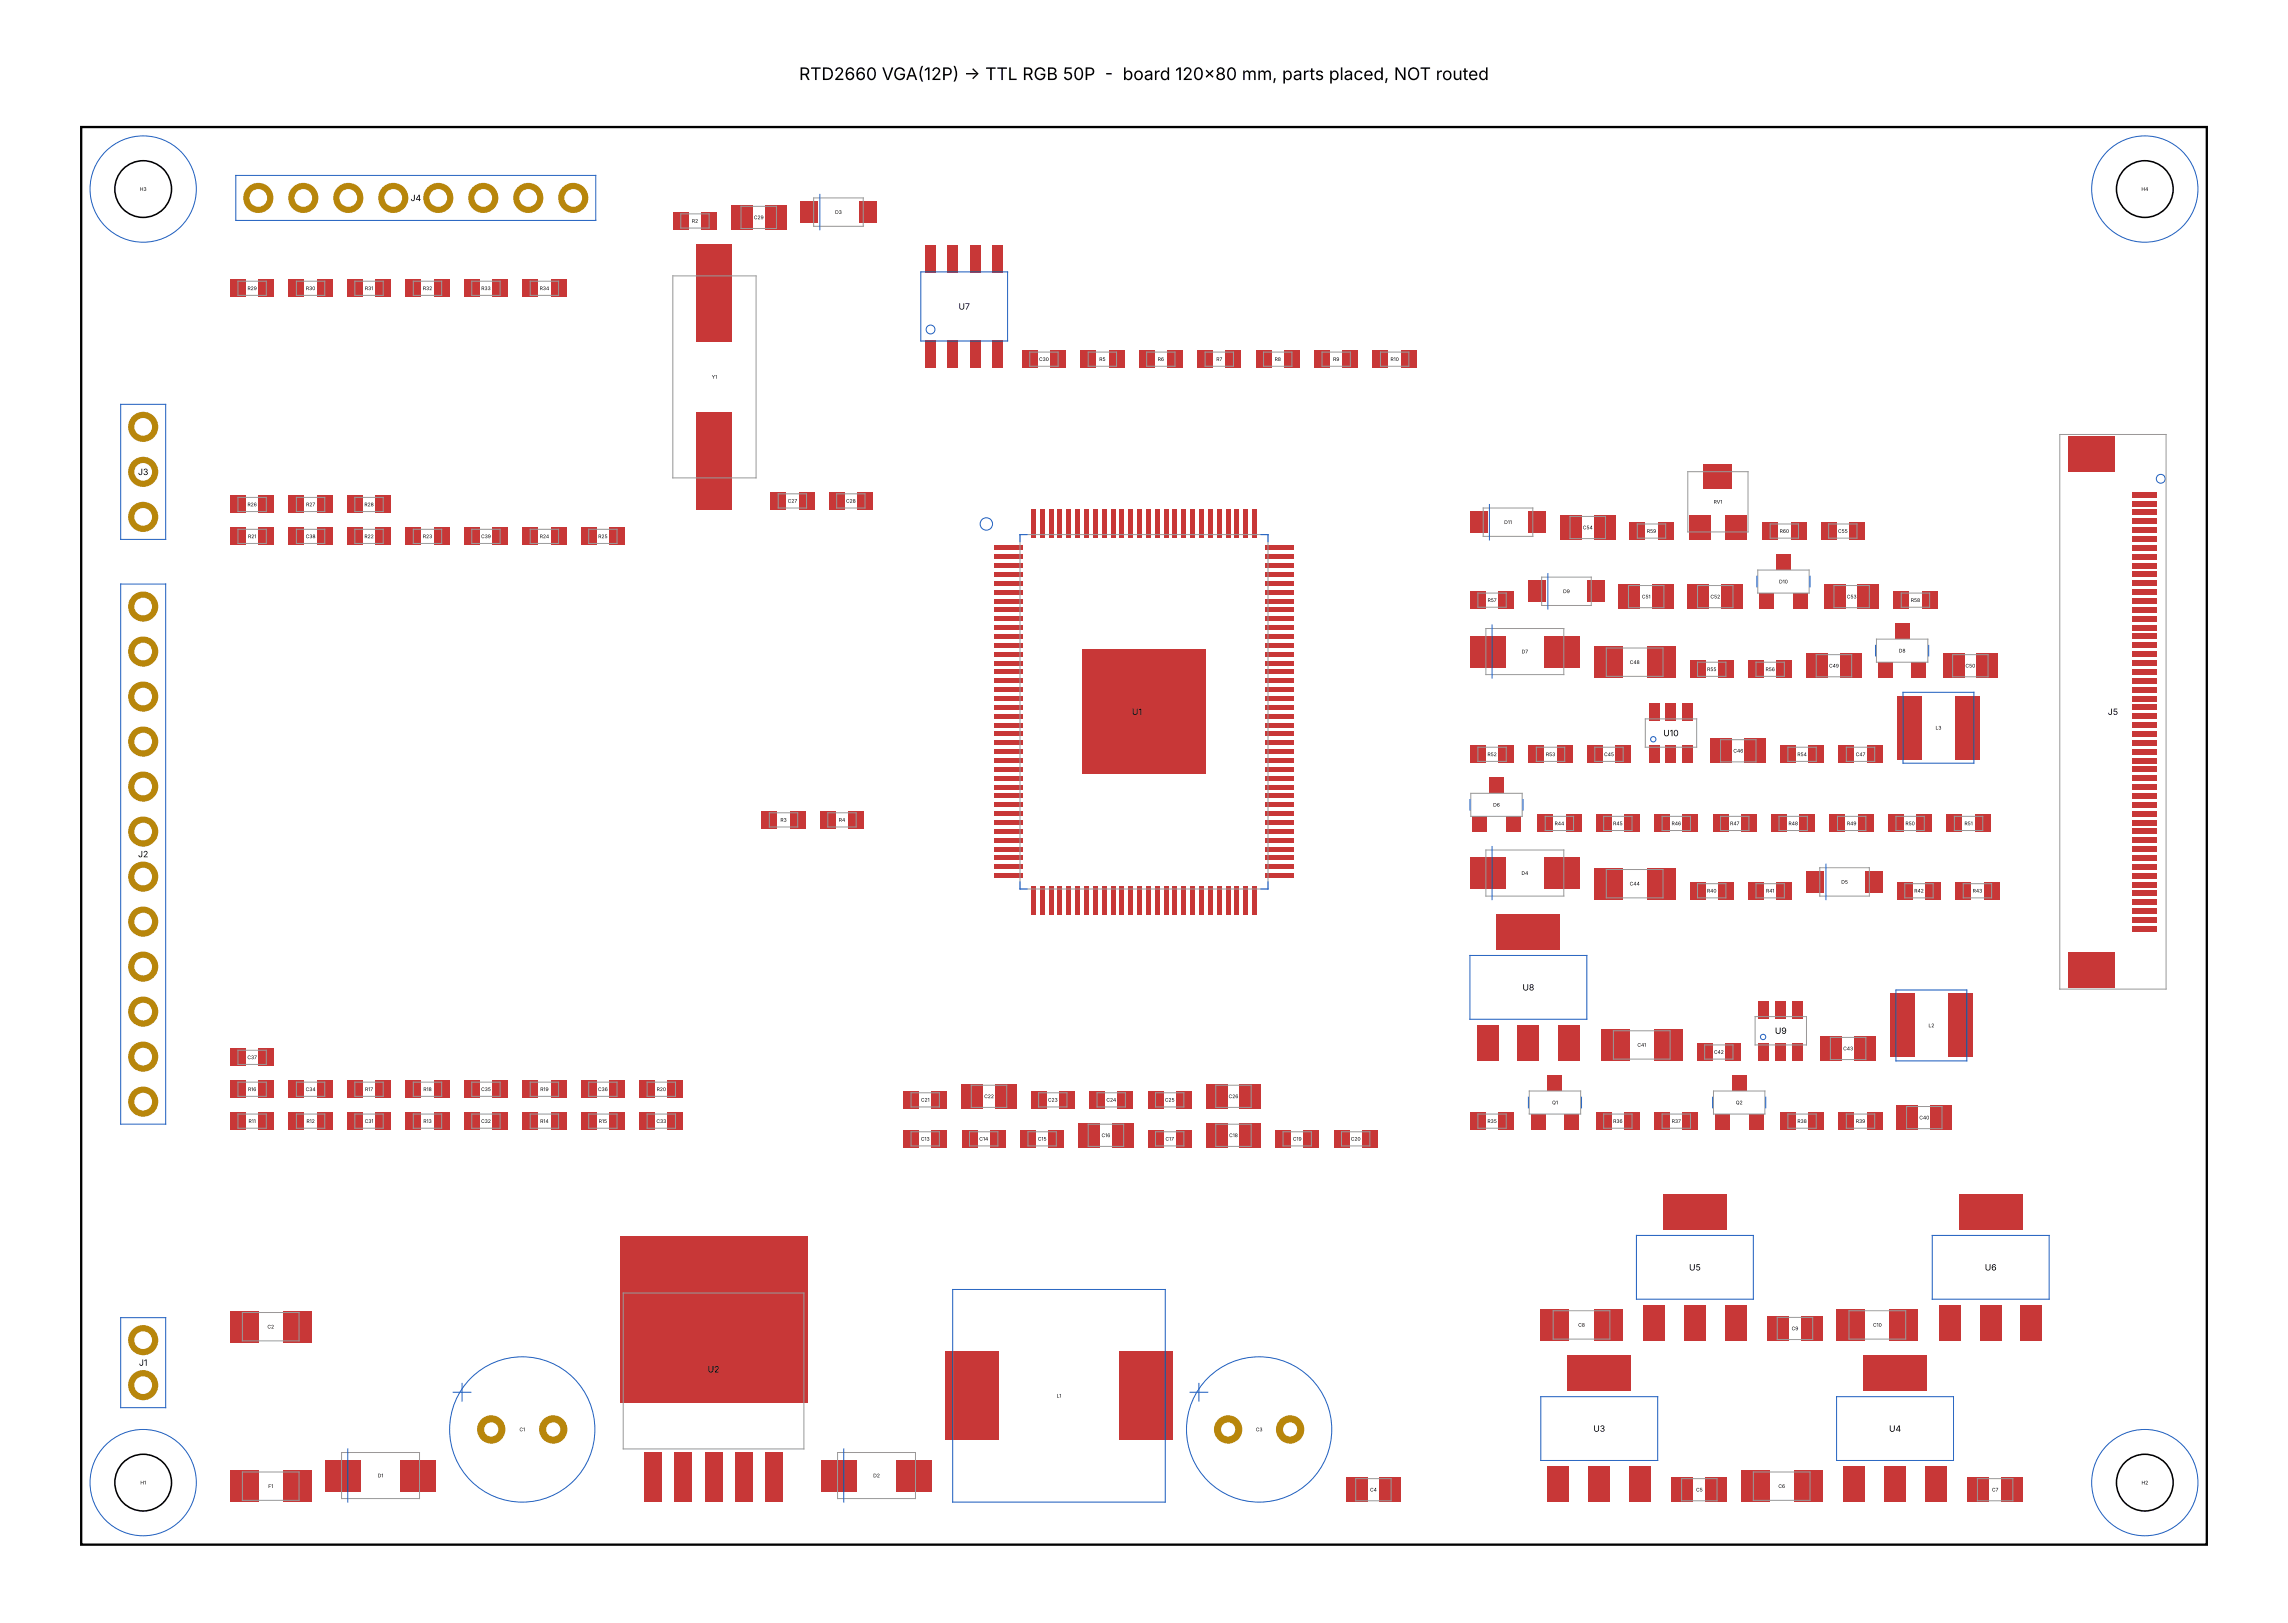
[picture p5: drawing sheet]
<svg xmlns="http://www.w3.org/2000/svg" width="419mm" height="297mm" viewBox="0 0 419 297" stroke-linecap="round" stroke-linejoin="round" font-family="sans-serif">
<defs><g id="words">
<g font-size="3.2">
<text x="146.4" y="14.7">RTD2660 VGA(12P) - TTL RGB 50P - board 120x80 mm, parts placed, NOT routed</text>
<text x="176.6" y="14.7">&gt;</text>
</g>
<g font-size="1.6">
<text x="75.2" y="36.8">J4</text>
<text x="175.6" y="56.7">U7</text>
<text x="25.3" y="87">J3</text>
<text x="207.3" y="130.9">U1</text>
<text x="386.1" y="130.9">J5</text>
<text x="304.7" y="134.8">U10</text>
<text x="25.3" y="157">J2</text>
<text x="278.9" y="181.4">U8</text>
<text x="325.1" y="189.3">U9</text>
<text x="309.4" y="232.6">U5</text>
<text x="363.6" y="232.6">U6</text>
<text x="25.5" y="250.1">J1</text>
<text x="129.6" y="251.3">U2</text>
<text x="291.9" y="262.2">U3</text>
<text x="346" y="262.2">U4</text>
</g>
<g font-size=".9">
<text x="25.6" y="35">H3</text>
<text x="392.2" y="35">H4</text>
<text x="126.7" y="40.8">R2</text>
<text x="138.1" y="40.1">C29</text>
<text x="153" y="39.2">D3</text>
<text x="45.3" y="53.1">R29</text>
<text x="56" y="53.1">R30</text>
<text x="66.8" y="53.1">R31</text>
<text x="77.4" y="53.1">R32</text>
<text x="88.1" y="53.1">R33</text>
<text x="98.8" y="53.1">R34</text>
<text x="130.4" y="69.3">Y1</text>
<text x="190.3" y="66.1">C30</text>
<text x="201.4" y="66.1">R5</text>
<text x="212.1" y="66.1">R6</text>
<text x="222.8" y="66.1">R7</text>
<text x="233.5" y="66.1">R8</text>
<text x="244.2" y="66.1">R9</text>
<text x="254.7" y="66.1">R10</text>
<text x="45.3" y="92.7">R26</text>
<text x="56.1" y="92.7">R27</text>
<text x="66.7" y="92.7">R28</text>
<text x="144.3" y="92.1">C27</text>
<text x="155" y="92.1">C28</text>
<text x="275.5" y="96">D11</text>
<text x="313.9" y="92.2">RV1</text>
<text x="45.4" y="98.5">R21</text>
<text x="56" y="98.5">C38</text>
<text x="66.7" y="98.5">R22</text>
<text x="77.4" y="98.5">R23</text>
<text x="88.1" y="98.5">C39</text>
<text x="98.9" y="98.5">R24</text>
<text x="109.6" y="98.5">R25</text>
<text x="289.9" y="96.9">C54</text>
<text x="301.7" y="97.6">R59</text>
<text x="326" y="97.6">R60</text>
<text x="336.7" y="97.6">C55</text>
<text x="325.9" y="106.8">D10</text>
<text x="272.5" y="110.2">R57</text>
<text x="286.3" y="108.6">D9</text>
<text x="300.7" y="109.6">C51</text>
<text x="313.3" y="109.6">C52</text>
<text x="338.3" y="109.6">C53</text>
<text x="350" y="110.2">R58</text>
<text x="278.7" y="119.6">D7</text>
<text x="347.8" y="119.5">D8</text>
<text x="298.5" y="121.6">C48</text>
<text x="312.7" y="122.9">R55</text>
<text x="323.4" y="122.9">R56</text>
<text x="335" y="122.2">C49</text>
<text x="360" y="122.2">C50</text>
<text x="317.5" y="137.8">C46</text>
<text x="354.5" y="133.6">L3</text>
<text x="272.5" y="138.5">R52</text>
<text x="283.2" y="138.5">R53</text>
<text x="293.8" y="138.5">C45</text>
<text x="329.2" y="138.5">R54</text>
<text x="339.9" y="138.5">C47</text>
<text x="273.5" y="147.7">D6</text>
<text x="142.9" y="150.5">R3</text>
<text x="153.6" y="150.5">R4</text>
<text x="284.8" y="151.1">R44</text>
<text x="295.5" y="151.1">R45</text>
<text x="306.2" y="151.1">R46</text>
<text x="316.9" y="151.1">R47</text>
<text x="327.6" y="151.1">R48</text>
<text x="338.3" y="151.1">R49</text>
<text x="349" y="151.1">R50</text>
<text x="359.8" y="151.1">R51</text>
<text x="278.7" y="160.2">D4</text>
<text x="337.3" y="161.8">D5</text>
<text x="298.5" y="162.1">C44</text>
<text x="312.7" y="163.4">R40</text>
<text x="323.5" y="163.4">R41</text>
<text x="350.6" y="163.4">R42</text>
<text x="361.3" y="163.4">R43</text>
<text x="299.9" y="191.7">C41</text>
<text x="353.2" y="188.1">L2</text>
<text x="45.3" y="193.9">C37</text>
<text x="313.9" y="193">C42</text>
<text x="337.6" y="192.3">C43</text>
<text x="45.4" y="199.8">R16</text>
<text x="56" y="199.8">C34</text>
<text x="66.9" y="199.8">R17</text>
<text x="77.5" y="199.8">R18</text>
<text x="88.1" y="199.8">C35</text>
<text x="99" y="199.8">R19</text>
<text x="109.5" y="199.8">C36</text>
<text x="120.3" y="199.8">R20</text>
<text x="168.7" y="201.7">C21</text>
<text x="180.3" y="201.1">C22</text>
<text x="191.9" y="201.7">C23</text>
<text x="202.6" y="201.7">C24</text>
<text x="213.4" y="201.7">C25</text>
<text x="225" y="201.1">C26</text>
<text x="284.3" y="202.2">Q1</text>
<text x="317.9" y="202.2">Q2</text>
<text x="45.5" y="205.6">R11</text>
<text x="56.1" y="205.6">R12</text>
<text x="66.8" y="205.6">C31</text>
<text x="77.5" y="205.6">R13</text>
<text x="88.1" y="205.6">C32</text>
<text x="98.9" y="205.6">R14</text>
<text x="109.7" y="205.6">R15</text>
<text x="120.2" y="205.6">C33</text>
<text x="168.7" y="208.9">C13</text>
<text x="179.4" y="208.9">C14</text>
<text x="190.1" y="208.9">C15</text>
<text x="201.8" y="208.2">C16</text>
<text x="213.5" y="208.9">C17</text>
<text x="225.1" y="208.2">C18</text>
<text x="236.8" y="208.9">C19</text>
<text x="247.4" y="208.9">C20</text>
<text x="272.5" y="205.6">R35</text>
<text x="295.5" y="205.6">R36</text>
<text x="306.2" y="205.6">R37</text>
<text x="329.2" y="205.6">R38</text>
<text x="339.9" y="205.6">R39</text>
<text x="351.6" y="205">C40</text>
<text x="49" y="243.3">C2</text>
<text x="289.1" y="242.9">C8</text>
<text x="328.2" y="243.6">C9</text>
<text x="343.1" y="242.9">C10</text>
<text x="193.6" y="255.9">L1</text>
<text x="95.1" y="262.1">C1</text>
<text x="230" y="262.1">C3</text>
<text x="25.7" y="271.8">H1</text>
<text x="49.1" y="272.5">F1</text>
<text x="69.2" y="270.5">D1</text>
<text x="159.9" y="270.5">D2</text>
<text x="250.9" y="273.1">C4</text>
<text x="310.7" y="273.1">C5</text>
<text x="325.7" y="272.5">C6</text>
<text x="364.9" y="273.1">C7</text>
<text x="392.3" y="271.8">H2</text>
</g>
</g></defs>
<path d="M14.9 23.3h389.3v259.5h-389.3z" fill="none" stroke="#000" stroke-width=".42"/>
<circle cx="26.2" cy="253.6" r="2.76" fill="#b8860b"/>
<circle cx="26.2" cy="253.6" r="1.62" fill="#fff"/>
<circle cx="26.2" cy="245.4" r="2.76" fill="#b8860b"/>
<circle cx="26.2" cy="245.4" r="1.62" fill="#fff"/>
<g fill="#c83737">
<path d="M42.1 269.2h5.2v5.8h-5.2z"/>
<path d="M51.9 269.2h5.2v5.8h-5.2z"/>
<path d="M59.6 267.3h6.5v5.8h-6.5z"/>
<path d="M73.3 267.3h6.5v5.8h-6.5z"/>
</g>
<circle cx="90" cy="261.7" r="2.6" fill="#b8860b"/>
<circle cx="90" cy="261.7" r="1.3" fill="#fff"/>
<circle cx="101.3" cy="261.7" r="2.6" fill="#b8860b"/>
<circle cx="101.3" cy="261.7" r="1.3" fill="#fff"/>
<circle cx="95.7" cy="261.7" r="13.3" fill="none" stroke="#1f5fbf" stroke-width=".18"/>
<g fill="#c83737">
<path d="M42.1 240h5.2v5.8h-5.2z"/>
<path d="M51.9 240h5.2v5.8h-5.2z"/>
<path d="M118.1 266h3.2v9h-3.2z"/>
<path d="M123.6 266h3.2v9h-3.2z"/>
<path d="M129.1 266h3.2v9h-3.2z"/>
<path d="M134.6 266h3.2v9h-3.2z"/>
<path d="M140.1 266h3.3v9h-3.3z"/>
<path d="M113.5 226.4h34.4v30.5h-34.4z"/>
<path d="M150.5 267.3h6.5v5.8h-6.5z"/>
<path d="M164.1 267.3h6.5v5.8h-6.5z"/>
<path d="M173.2 247.5h9.7v16.2h-9.7z"/>
<path d="M205 247.5h9.7v16.2h-9.7z"/>
</g>
<circle cx="225" cy="261.7" r="2.6" fill="#b8860b"/>
<circle cx="225" cy="261.7" r="1.3" fill="#fff"/>
<circle cx="236.3" cy="261.7" r="2.6" fill="#b8860b"/>
<circle cx="236.3" cy="261.7" r="1.3" fill="#fff"/>
<circle cx="230.6" cy="261.7" r="13.3" fill="none" stroke="#1f5fbf" stroke-width=".18"/>
<g fill="#c83737">
<path d="M246.5 270.5h3.9v4.5h-3.9z"/>
<path d="M252.7 270.5h3.9v4.5h-3.9z"/>
<path d="M283.5 268.6h3.9v6.4h-3.9z"/>
<path d="M291 268.6h3.9v6.4h-3.9z"/>
<path d="M298.5 268.6h3.8v6.4h-3.8z"/>
<path d="M287.1 248.1h11.7v6.5h-11.7z"/>
<path d="M306.2 270.5h3.9v4.5h-3.9z"/>
<path d="M312.4 270.5h3.9v4.5h-3.9z"/>
<path d="M318.9 269.2h5.2v5.8h-5.2z"/>
<path d="M328.6 269.2h5.2v5.8h-5.2z"/>
<path d="M337.7 268.6h3.9v6.4h-3.9z"/>
<path d="M345.2 268.6h3.9v6.4h-3.9z"/>
<path d="M352.6 268.6h3.9v6.4h-3.9z"/>
<path d="M341.3 248.1h11.7v6.5h-11.7z"/>
<path d="M360.4 270.5h3.9v4.5h-3.9z"/>
<path d="M366.6 270.5h3.9v4.5h-3.9z"/>
<path d="M282.2 239.7h5.2v5.8h-5.2z"/>
<path d="M292 239.7h5.2v5.8h-5.2z"/>
<path d="M301 239h3.9v6.5h-3.9z"/>
<path d="M308.5 239h3.9v6.5h-3.9z"/>
<path d="M316 239h3.9v6.5h-3.9z"/>
<path d="M304.6 218.6h11.7v6.5h-11.7z"/>
<path d="M323.8 241h3.9v4.5h-3.9z"/>
<path d="M329.9 241h3.9v4.5h-3.9z"/>
<path d="M336.4 239.7h5.2v5.8h-5.2z"/>
<path d="M346.1 239.7h5.2v5.8h-5.2z"/>
<path d="M355.2 239h3.9v6.5h-3.9z"/>
<path d="M362.7 239h3.9v6.5h-3.9z"/>
<path d="M370.2 239h3.9v6.5h-3.9z"/>
<path d="M358.8 218.6h11.7v6.5h-11.7z"/>
</g>
<g fill="none" stroke="#000" stroke-width=".28">
<circle cx="26.2" cy="34.6" r="5.2"/>
<circle cx="392.9" cy="34.6" r="5.2"/>
<circle cx="26.2" cy="271.5" r="5.2"/>
<circle cx="392.9" cy="271.5" r="5.2"/>
</g>
<g fill="none" stroke="#1f5fbf" stroke-width=".18">
<circle cx="26.2" cy="34.6" r="9.7"/>
<circle cx="392.9" cy="34.6" r="9.7"/>
<circle cx="26.2" cy="271.5" r="9.7"/>
<circle cx="392.9" cy="271.5" r="9.7"/>
</g>
<g fill="#c83737">
<path d="M182.1 99.9h5.2v.9h-5.2z"/>
<path d="M182.1 101.5h5.2v.9h-5.2z"/>
<path d="M182.1 103.1h5.2v.9h-5.2z"/>
<path d="M182.1 104.7h5.2v.9h-5.2z"/>
<path d="M182.1 106.4h5.2v.9h-5.2z"/>
<path d="M182.1 108h5.2v.9h-5.2z"/>
<path d="M182.1 109.6h5.2v.9h-5.2z"/>
<path d="M182.1 111.2h5.2v.9h-5.2z"/>
<path d="M182.1 112.8h5.2v1h-5.2z"/>
<path d="M182.1 114.5h5.2v.9h-5.2z"/>
<path d="M182.1 116.1h5.2v.9h-5.2z"/>
<path d="M182.1 117.7h5.2v.9h-5.2z"/>
<path d="M182.1 119.3h5.2v.9h-5.2z"/>
<path d="M182.1 121h5.2v.9h-5.2z"/>
<path d="M182.1 122.6h5.2v.9h-5.2z"/>
<path d="M182.1 124.2h5.2v.9h-5.2z"/>
<path d="M182.1 125.8h5.2v.9h-5.2z"/>
<path d="M182.1 127.4h5.2v1h-5.2z"/>
<path d="M182.1 129.1h5.2v.9h-5.2z"/>
<path d="M182.1 130.7h5.2v.9h-5.2z"/>
<path d="M182.1 132.3h5.2v.9h-5.2z"/>
<path d="M182.1 133.9h5.2v.9h-5.2z"/>
<path d="M182.1 135.6h5.2v.9h-5.2z"/>
<path d="M182.1 137.2h5.2v.9h-5.2z"/>
<path d="M182.1 138.8h5.2v.9h-5.2z"/>
<path d="M182.1 140.4h5.2v.9h-5.2z"/>
<path d="M182.1 142h5.2v1h-5.2z"/>
<path d="M182.1 143.7h5.2v.9h-5.2z"/>
<path d="M182.1 145.3h5.2v.9h-5.2z"/>
<path d="M182.1 146.9h5.2v.9h-5.2z"/>
<path d="M182.1 148.5h5.2v.9h-5.2z"/>
<path d="M182.1 150.2h5.2v.9h-5.2z"/>
<path d="M182.1 151.8h5.2v.9h-5.2z"/>
<path d="M182.1 153.4h5.2v.9h-5.2z"/>
<path d="M182.1 155h5.2v.9h-5.2z"/>
<path d="M182.1 156.6h5.2v1h-5.2z"/>
<path d="M182.1 158.3h5.2v.9h-5.2z"/>
<path d="M182.1 159.9h5.2v.9h-5.2z"/>
<path d="M188.8 162.3h.9v5.2h-.9z"/>
<path d="M190.4 162.3h.9v5.2h-.9z"/>
<path d="M192.1 162.3h.9v5.2h-.9z"/>
<path d="M193.7 162.3h.9v5.2h-.9z"/>
<path d="M195.3 162.3h.9v5.2h-.9z"/>
<path d="M196.9 162.3h.9v5.2h-.9z"/>
<path d="M198.6 162.3h.9v5.2h-.9z"/>
<path d="M200.2 162.3h.9v5.2h-.9z"/>
<path d="M201.8 162.3h.9v5.2h-.9z"/>
<path d="M203.4 162.3h.9v5.2h-.9z"/>
<path d="M205 162.3h.9v5.2h-.9z"/>
<path d="M206.7 162.3h.9v5.2h-.9z"/>
<path d="M208.3 162.3h.9v5.2h-.9z"/>
<path d="M209.9 162.3h.9v5.2h-.9z"/>
<path d="M211.5 162.3h.9v5.2h-.9z"/>
<path d="M213.2 162.3h.9v5.2h-.9z"/>
<path d="M214.8 162.3h.9v5.2h-.9z"/>
<path d="M216.4 162.3h.9v5.2h-.9z"/>
<path d="M218 162.3h.9v5.2h-.9z"/>
<path d="M219.6 162.3h.9v5.2h-.9z"/>
<path d="M221.3 162.3h.9v5.2h-.9z"/>
<path d="M222.9 162.3h.9v5.2h-.9z"/>
<path d="M224.5 162.3h.9v5.2h-.9z"/>
<path d="M226.1 162.3h.9v5.2h-.9z"/>
<path d="M227.8 162.3h.9v5.2h-.9z"/>
<path d="M229.4 162.3h.9v5.2h-.9z"/>
<path d="M231.8 159.9h5.2v.9h-5.2z"/>
<path d="M231.8 158.3h5.2v.9h-5.2z"/>
<path d="M231.8 156.6h5.2v1h-5.2z"/>
<path d="M231.8 155h5.2v.9h-5.2z"/>
<path d="M231.8 153.4h5.2v.9h-5.2z"/>
<path d="M231.8 151.8h5.2v.9h-5.2z"/>
<path d="M231.8 150.2h5.2v.9h-5.2z"/>
<path d="M231.8 148.5h5.2v.9h-5.2z"/>
<path d="M231.8 146.9h5.2v.9h-5.2z"/>
<path d="M231.8 145.3h5.2v.9h-5.2z"/>
<path d="M231.8 143.7h5.2v.9h-5.2z"/>
<path d="M231.8 142h5.2v1h-5.2z"/>
<path d="M231.8 140.4h5.2v.9h-5.2z"/>
<path d="M231.8 138.8h5.2v.9h-5.2z"/>
<path d="M231.8 137.2h5.2v.9h-5.2z"/>
<path d="M231.8 135.6h5.2v.9h-5.2z"/>
<path d="M231.8 133.9h5.2v.9h-5.2z"/>
<path d="M231.8 132.3h5.2v.9h-5.2z"/>
<path d="M231.8 130.7h5.2v.9h-5.2z"/>
<path d="M231.8 129.1h5.2v.9h-5.2z"/>
<path d="M231.8 127.4h5.2v1h-5.2z"/>
<path d="M231.8 125.8h5.2v.9h-5.2z"/>
<path d="M231.8 124.2h5.2v.9h-5.2z"/>
<path d="M231.8 122.6h5.2v.9h-5.2z"/>
<path d="M231.8 121h5.2v.9h-5.2z"/>
<path d="M231.8 119.3h5.2v.9h-5.2z"/>
<path d="M231.8 117.7h5.2v.9h-5.2z"/>
<path d="M231.8 116.1h5.2v.9h-5.2z"/>
<path d="M231.8 114.5h5.2v.9h-5.2z"/>
<path d="M231.8 112.8h5.2v1h-5.2z"/>
<path d="M231.8 111.2h5.2v.9h-5.2z"/>
<path d="M231.8 109.6h5.2v.9h-5.2z"/>
<path d="M231.8 108h5.2v.9h-5.2z"/>
<path d="M231.8 106.4h5.2v.9h-5.2z"/>
<path d="M231.8 104.7h5.2v.9h-5.2z"/>
<path d="M231.8 103.1h5.2v.9h-5.2z"/>
<path d="M231.8 101.5h5.2v.9h-5.2z"/>
<path d="M231.8 99.9h5.2v.9h-5.2z"/>
<path d="M229.4 93.2h.9v5.2h-.9z"/>
<path d="M227.8 93.2h.9v5.2h-.9z"/>
<path d="M226.1 93.2h.9v5.2h-.9z"/>
<path d="M224.5 93.2h.9v5.2h-.9z"/>
<path d="M222.9 93.2h.9v5.2h-.9z"/>
<path d="M221.3 93.2h.9v5.2h-.9z"/>
<path d="M219.6 93.2h.9v5.2h-.9z"/>
<path d="M218 93.2h.9v5.2h-.9z"/>
<path d="M216.4 93.2h.9v5.2h-.9z"/>
<path d="M214.8 93.2h.9v5.2h-.9z"/>
<path d="M213.2 93.2h.9v5.2h-.9z"/>
<path d="M211.5 93.2h.9v5.2h-.9z"/>
<path d="M209.9 93.2h.9v5.2h-.9z"/>
<path d="M208.3 93.2h.9v5.2h-.9z"/>
<path d="M206.7 93.2h.9v5.2h-.9z"/>
<path d="M205 93.2h.9v5.2h-.9z"/>
<path d="M203.4 93.2h.9v5.2h-.9z"/>
<path d="M201.8 93.2h.9v5.2h-.9z"/>
<path d="M200.2 93.2h.9v5.2h-.9z"/>
<path d="M198.6 93.2h.9v5.2h-.9z"/>
<path d="M196.9 93.2h.9v5.2h-.9z"/>
<path d="M195.3 93.2h.9v5.2h-.9z"/>
<path d="M193.7 93.2h.9v5.2h-.9z"/>
<path d="M192.1 93.2h.9v5.2h-.9z"/>
<path d="M190.4 93.2h.9v5.2h-.9z"/>
<path d="M188.8 93.2h.9v5.2h-.9z"/>
<path d="M198.2 119h22.7v22.7h-22.7z"/>
</g>
<circle cx="180.7" cy="95.9" r="1.14" fill="none" stroke="#1f5fbf" stroke-width=".18"/>
<g fill="#c83737">
<path d="M165.4 206.9h2.9v3.3h-2.9z"/>
<path d="M170.6 206.9h2.9v3.3h-2.9z"/>
<path d="M176.1 206.9h3v3.3h-3z"/>
<path d="M181.3 206.9h2.9v3.3h-2.9z"/>
<path d="M186.8 206.9h3v3.3h-3z"/>
<path d="M192 206.9h2.9v3.3h-2.9z"/>
<path d="M197.5 205.6h3.9v4.6h-3.9z"/>
<path d="M203.7 205.6h3.9v4.6h-3.9z"/>
<path d="M210.2 206.9h2.9v3.3h-2.9z"/>
<path d="M215.4 206.9h2.9v3.3h-2.9z"/>
<path d="M220.9 205.6h3.9v4.6h-3.9z"/>
<path d="M227.1 205.6h3.9v4.6h-3.9z"/>
<path d="M233.6 206.9h2.9v3.3h-2.9z"/>
<path d="M238.8 206.9h2.9v3.3h-2.9z"/>
<path d="M244.3 206.9h2.9v3.3h-2.9z"/>
<path d="M249.5 206.9h2.9v3.3h-2.9z"/>
<path d="M165.4 199.8h2.9v3.2h-2.9z"/>
<path d="M170.6 199.8h2.9v3.2h-2.9z"/>
<path d="M176.1 198.5h3.9v4.5h-3.9z"/>
<path d="M182.3 198.5h3.9v4.5h-3.9z"/>
<path d="M188.8 199.8h2.9v3.2h-2.9z"/>
<path d="M194 199.8h2.9v3.2h-2.9z"/>
<path d="M199.5 199.8h2.9v3.2h-2.9z"/>
<path d="M204.7 199.8h2.9v3.2h-2.9z"/>
<path d="M210.2 199.8h2.9v3.2h-2.9z"/>
<path d="M215.4 199.8h2.9v3.2h-2.9z"/>
<path d="M220.9 198.5h3.9v4.5h-3.9z"/>
<path d="M227.1 198.5h3.9v4.5h-3.9z"/>
<path d="M127.6 75.5h6.5v17.8h-6.5z"/>
<path d="M127.6 44.7h6.5v17.8h-6.5z"/>
<path d="M141.1 90.1h2.9v3.2h-2.9z"/>
<path d="M146.3 90.1h2.9v3.2h-2.9z"/>
<path d="M151.8 90.1h2.9v3.2h-2.9z"/>
<path d="M157 90.1h2.9v3.2h-2.9z"/>
<path d="M123.2 38.8h3v3.3h-3z"/>
<path d="M128.4 38.8h3v3.3h-3z"/>
<path d="M133.9 37.5h3.9v4.6h-3.9z"/>
<path d="M140.1 37.5h3.9v4.6h-3.9z"/>
<path d="M146.6 36.9h3.2v3.9h-3.2z"/>
<path d="M157.3 36.9h3.3v3.9h-3.3z"/>
<path d="M139.5 148.5h2.9v3.2h-2.9z"/>
<path d="M144.7 148.5h2.9v3.2h-2.9z"/>
<path d="M150.2 148.5h2.9v3.2h-2.9z"/>
<path d="M155.4 148.5h2.9v3.2h-2.9z"/>
<path d="M169.5 62.4h1.9v5h-1.9z"/>
<path d="M169.5 44.8h1.9v5.1h-1.9z"/>
<path d="M173.6 62.4h1.9v5h-1.9z"/>
<path d="M173.6 44.8h1.9v5.1h-1.9z"/>
<path d="M177.7 62.4h2v5h-2z"/>
<path d="M177.7 44.8h2v5.1h-2z"/>
<path d="M181.8 62.4h2v5h-2z"/>
<path d="M181.8 44.8h2v5.1h-2z"/>
</g>
<circle cx="170.5" cy="60.3" r=".81" fill="none" stroke="#1f5fbf" stroke-width=".18"/>
<g fill="#c83737">
<path d="M187.2 64.1h2.9v3.3h-2.9z"/>
<path d="M192.4 64.1h2.9v3.3h-2.9z"/>
<path d="M197.9 64.1h2.9v3.3h-2.9z"/>
<path d="M203.1 64.1h2.9v3.3h-2.9z"/>
<path d="M208.6 64.1h2.9v3.3h-2.9z"/>
<path d="M213.8 64.1h2.9v3.3h-2.9z"/>
<path d="M219.3 64.1h2.9v3.3h-2.9z"/>
<path d="M224.5 64.1h2.9v3.3h-2.9z"/>
<path d="M230 64.1h2.9v3.3h-2.9z"/>
<path d="M235.2 64.1h2.9v3.3h-2.9z"/>
<path d="M240.7 64.1h2.9v3.3h-2.9z"/>
<path d="M245.9 64.1h2.9v3.3h-2.9z"/>
<path d="M251.4 64.1h2.9v3.3h-2.9z"/>
<path d="M256.6 64.1h2.9v3.3h-2.9z"/>
</g>
<circle cx="26.2" cy="201.7" r="2.76" fill="#b8860b"/>
<circle cx="26.2" cy="201.7" r="1.62" fill="#fff"/>
<circle cx="26.2" cy="193.5" r="2.76" fill="#b8860b"/>
<circle cx="26.2" cy="193.5" r="1.62" fill="#fff"/>
<circle cx="26.2" cy="185.2" r="2.76" fill="#b8860b"/>
<circle cx="26.2" cy="185.2" r="1.62" fill="#fff"/>
<circle cx="26.2" cy="177" r="2.76" fill="#b8860b"/>
<circle cx="26.2" cy="177" r="1.62" fill="#fff"/>
<circle cx="26.2" cy="168.8" r="2.76" fill="#b8860b"/>
<circle cx="26.2" cy="168.8" r="1.62" fill="#fff"/>
<circle cx="26.2" cy="160.5" r="2.76" fill="#b8860b"/>
<circle cx="26.2" cy="160.5" r="1.62" fill="#fff"/>
<circle cx="26.2" cy="152.3" r="2.76" fill="#b8860b"/>
<circle cx="26.2" cy="152.3" r="1.62" fill="#fff"/>
<circle cx="26.2" cy="144" r="2.76" fill="#b8860b"/>
<circle cx="26.2" cy="144" r="1.62" fill="#fff"/>
<circle cx="26.2" cy="135.8" r="2.76" fill="#b8860b"/>
<circle cx="26.2" cy="135.8" r="1.62" fill="#fff"/>
<circle cx="26.2" cy="127.5" r="2.76" fill="#b8860b"/>
<circle cx="26.2" cy="127.5" r="1.62" fill="#fff"/>
<circle cx="26.2" cy="119.3" r="2.76" fill="#b8860b"/>
<circle cx="26.2" cy="119.3" r="1.62" fill="#fff"/>
<circle cx="26.2" cy="111.1" r="2.76" fill="#b8860b"/>
<circle cx="26.2" cy="111.1" r="1.62" fill="#fff"/>
<circle cx="26.2" cy="94.6" r="2.76" fill="#b8860b"/>
<circle cx="26.2" cy="94.6" r="1.62" fill="#fff"/>
<circle cx="26.2" cy="86.4" r="2.76" fill="#b8860b"/>
<circle cx="26.2" cy="86.4" r="1.62" fill="#fff"/>
<circle cx="26.2" cy="78.2" r="2.76" fill="#b8860b"/>
<circle cx="26.2" cy="78.2" r="1.62" fill="#fff"/>
<g fill="#c83737">
<path d="M42.1 203.7h2.9v3.2h-2.9z"/>
<path d="M47.3 203.7h2.9v3.2h-2.9z"/>
<path d="M52.8 203.7h3v3.2h-3z"/>
<path d="M58 203.7h2.9v3.2h-2.9z"/>
<path d="M63.5 203.7h3v3.2h-3z"/>
<path d="M68.7 203.7h3v3.2h-3z"/>
<path d="M74.2 203.7h3v3.2h-3z"/>
<path d="M79.4 203.7h3v3.2h-3z"/>
<path d="M85 203.7h2.9v3.2h-2.9z"/>
<path d="M90.1 203.7h3v3.2h-3z"/>
<path d="M95.7 203.7h2.9v3.2h-2.9z"/>
<path d="M100.9 203.7h2.9v3.2h-2.9z"/>
<path d="M106.4 203.7h2.9v3.2h-2.9z"/>
<path d="M111.6 203.7h2.9v3.2h-2.9z"/>
<path d="M117.1 203.7h2.9v3.2h-2.9z"/>
<path d="M122.3 203.7h2.9v3.2h-2.9z"/>
<path d="M42.1 197.8h2.9v3.3h-2.9z"/>
<path d="M47.3 197.8h2.9v3.3h-2.9z"/>
<path d="M52.8 197.8h3v3.3h-3z"/>
<path d="M58 197.8h2.9v3.3h-2.9z"/>
<path d="M63.5 197.8h3v3.3h-3z"/>
<path d="M68.7 197.8h3v3.3h-3z"/>
<path d="M74.2 197.8h3v3.3h-3z"/>
<path d="M79.4 197.8h3v3.3h-3z"/>
<path d="M85 197.8h2.9v3.3h-2.9z"/>
<path d="M90.1 197.8h3v3.3h-3z"/>
<path d="M95.7 197.8h2.9v3.3h-2.9z"/>
<path d="M100.9 197.8h2.9v3.3h-2.9z"/>
<path d="M106.4 197.8h2.9v3.3h-2.9z"/>
<path d="M111.6 197.8h2.9v3.3h-2.9z"/>
<path d="M117.1 197.8h2.9v3.3h-2.9z"/>
<path d="M122.3 197.8h2.9v3.3h-2.9z"/>
<path d="M42.1 192h2.9v3.2h-2.9z"/>
<path d="M47.3 192h2.9v3.2h-2.9z"/>
<path d="M42.1 96.6h2.9v3.2h-2.9z"/>
<path d="M47.3 96.6h2.9v3.2h-2.9z"/>
<path d="M52.8 96.6h3v3.2h-3z"/>
<path d="M58 96.6h2.9v3.2h-2.9z"/>
<path d="M63.5 96.6h3v3.2h-3z"/>
<path d="M68.7 96.6h3v3.2h-3z"/>
<path d="M74.2 96.6h3v3.2h-3z"/>
<path d="M79.4 96.6h3v3.2h-3z"/>
<path d="M85 96.6h2.9v3.2h-2.9z"/>
<path d="M90.1 96.6h3v3.2h-3z"/>
<path d="M95.7 96.6h2.9v3.2h-2.9z"/>
<path d="M100.9 96.6h2.9v3.2h-2.9z"/>
<path d="M106.4 96.6h2.9v3.2h-2.9z"/>
<path d="M111.6 96.6h2.9v3.2h-2.9z"/>
<path d="M42.1 90.8h2.9v3.2h-2.9z"/>
<path d="M47.3 90.8h2.9v3.2h-2.9z"/>
<path d="M52.8 90.8h3v3.2h-3z"/>
<path d="M58 90.8h2.9v3.2h-2.9z"/>
<path d="M63.5 90.8h3v3.2h-3z"/>
<path d="M68.7 90.8h3v3.2h-3z"/>
</g>
<circle cx="47.3" cy="36.2" r="2.76" fill="#b8860b"/>
<circle cx="47.3" cy="36.2" r="1.62" fill="#fff"/>
<circle cx="55.6" cy="36.2" r="2.76" fill="#b8860b"/>
<circle cx="55.6" cy="36.2" r="1.62" fill="#fff"/>
<circle cx="63.8" cy="36.2" r="2.76" fill="#b8860b"/>
<circle cx="63.8" cy="36.2" r="1.62" fill="#fff"/>
<circle cx="72" cy="36.2" r="2.76" fill="#b8860b"/>
<circle cx="72" cy="36.2" r="1.62" fill="#fff"/>
<circle cx="80.3" cy="36.2" r="2.76" fill="#b8860b"/>
<circle cx="80.3" cy="36.2" r="1.62" fill="#fff"/>
<circle cx="88.5" cy="36.2" r="2.76" fill="#b8860b"/>
<circle cx="88.5" cy="36.2" r="1.62" fill="#fff"/>
<circle cx="96.8" cy="36.2" r="2.76" fill="#b8860b"/>
<circle cx="96.8" cy="36.2" r="1.62" fill="#fff"/>
<circle cx="105" cy="36.2" r="2.76" fill="#b8860b"/>
<circle cx="105" cy="36.2" r="1.62" fill="#fff"/>
<g fill="#c83737">
<path d="M42.1 51.2h2.9v3.2h-2.9z"/>
<path d="M47.3 51.2h2.9v3.2h-2.9z"/>
<path d="M52.8 51.2h3v3.2h-3z"/>
<path d="M58 51.2h2.9v3.2h-2.9z"/>
<path d="M63.5 51.2h3v3.2h-3z"/>
<path d="M68.7 51.2h3v3.2h-3z"/>
<path d="M74.2 51.2h3v3.2h-3z"/>
<path d="M79.4 51.2h3v3.2h-3z"/>
<path d="M85 51.2h2.9v3.2h-2.9z"/>
<path d="M90.1 51.2h3v3.2h-3z"/>
<path d="M95.7 51.2h2.9v3.2h-2.9z"/>
<path d="M100.9 51.2h2.9v3.2h-2.9z"/>
<path d="M390.6 90.1h4.5v1h-4.5z"/>
<path d="M390.6 91.7h4.5v1h-4.5z"/>
<path d="M390.6 93.3h4.5v1h-4.5z"/>
<path d="M390.6 95h4.5v.9h-4.5z"/>
<path d="M390.6 96.6h4.5v1h-4.5z"/>
<path d="M390.6 98.2h4.5v1h-4.5z"/>
<path d="M390.6 99.8h4.5v1h-4.5z"/>
<path d="M390.6 101.5h4.5v.9h-4.5z"/>
<path d="M390.6 103.1h4.5v1h-4.5z"/>
<path d="M390.6 104.7h4.5v1h-4.5z"/>
<path d="M390.6 106.3h4.5v1h-4.5z"/>
<path d="M390.6 107.9h4.5v1h-4.5z"/>
<path d="M390.6 109.6h4.5v.9h-4.5z"/>
<path d="M390.6 111.2h4.5v1h-4.5z"/>
<path d="M390.6 112.8h4.5v1h-4.5z"/>
<path d="M390.6 114.4h4.5v1h-4.5z"/>
<path d="M390.6 116.1h4.5v.9h-4.5z"/>
<path d="M390.6 117.7h4.5v1h-4.5z"/>
<path d="M390.6 119.3h4.5v1h-4.5z"/>
<path d="M390.6 120.9h4.5v1h-4.5z"/>
<path d="M390.6 122.5h4.5v1h-4.5z"/>
<path d="M390.6 124.2h4.5v.9h-4.5z"/>
<path d="M390.6 125.8h4.5v1h-4.5z"/>
<path d="M390.6 127.4h4.5v1h-4.5z"/>
<path d="M390.6 129h4.5v1h-4.5z"/>
<path d="M390.6 130.7h4.5v.9h-4.5z"/>
<path d="M390.6 132.3h4.5v1h-4.5z"/>
<path d="M390.6 133.9h4.5v1h-4.5z"/>
<path d="M390.6 135.5h4.5v1h-4.5z"/>
<path d="M390.6 137.1h4.5v1h-4.5z"/>
<path d="M390.6 138.8h4.5v.9h-4.5z"/>
<path d="M390.6 140.4h4.5v1h-4.5z"/>
<path d="M390.6 142h4.5v1h-4.5z"/>
<path d="M390.6 143.6h4.5v1h-4.5z"/>
<path d="M390.6 145.3h4.5v.9h-4.5z"/>
<path d="M390.6 146.9h4.5v1h-4.5z"/>
<path d="M390.6 148.5h4.5v1h-4.5z"/>
<path d="M390.6 150.1h4.5v1h-4.5z"/>
<path d="M390.6 151.7h4.5v1h-4.5z"/>
<path d="M390.6 153.4h4.5v.9h-4.5z"/>
<path d="M390.6 155h4.5v1h-4.5z"/>
<path d="M390.6 156.6h4.5v1h-4.5z"/>
<path d="M390.6 158.2h4.5v1h-4.5z"/>
<path d="M390.6 159.9h4.5v.9h-4.5z"/>
<path d="M390.6 161.5h4.5v1h-4.5z"/>
<path d="M390.6 163.1h4.5v1h-4.5z"/>
<path d="M390.6 164.7h4.5v1h-4.5z"/>
<path d="M390.6 166.4h4.5v.9h-4.5z"/>
<path d="M390.6 168h4.5v.9h-4.5z"/>
<path d="M390.6 169.6h4.5v1h-4.5z"/>
<path d="M378.9 79.9h8.5v6.5h-8.5z"/>
<path d="M378.9 174.3h8.5v6.5h-8.5z"/>
</g>
<circle cx="395.8" cy="87.7" r=".81" fill="none" stroke="#1f5fbf" stroke-width=".18"/>
<g fill="#c83737">
<path d="M269.3 203.7h2.9v3.2h-2.9z"/>
<path d="M274.4 203.7h3v3.2h-3z"/>
<path d="M280.4 204h2.6v2.9h-2.6z"/>
<path d="M286.6 204h2.6v2.9h-2.6z"/>
<path d="M283.5 196.9h2.6v2.9h-2.6z"/>
<path d="M292.3 203.7h2.9v3.2h-2.9z"/>
<path d="M297.5 203.7h2.9v3.2h-2.9z"/>
<path d="M303 203.7h2.9v3.2h-2.9z"/>
<path d="M308.2 203.7h2.9v3.2h-2.9z"/>
<path d="M314.2 204h2.6v2.9h-2.6z"/>
<path d="M320.4 204h2.6v2.9h-2.6z"/>
<path d="M317.3 196.9h2.6v2.9h-2.6z"/>
<path d="M326 203.7h3v3.2h-3z"/>
<path d="M331.2 203.7h2.9v3.2h-2.9z"/>
<path d="M336.7 203.7h3v3.2h-3z"/>
<path d="M341.9 203.7h3v3.2h-3z"/>
<path d="M347.4 202.4h3.9v4.5h-3.9z"/>
<path d="M353.6 202.4h3.9v4.5h-3.9z"/>
<path d="M270.5 187.8h3.9v6.5h-3.9z"/>
<path d="M278 187.8h3.9v6.5h-3.9z"/>
<path d="M285.5 187.8h3.9v6.5h-3.9z"/>
<path d="M274.1 167.3h11.7v6.5h-11.7z"/>
<path d="M293.3 188.4h5.2v5.9h-5.2z"/>
<path d="M303 188.4h5.2v5.9h-5.2z"/>
<path d="M310.8 191h2.9v3.3h-2.9z"/>
<path d="M316 191h2.9v3.3h-2.9z"/>
<path d="M322.1 191h2v3.3h-2z"/>
<path d="M325.2 191h2v3.3h-2z"/>
<path d="M328.3 191h2v3.3h-2z"/>
<path d="M328.3 183.2h2v3.3h-2z"/>
<path d="M325.2 183.2h2v3.3h-2z"/>
<path d="M322.1 183.2h2v3.3h-2z"/>
</g>
<circle cx="323" cy="189.9" r=".49" fill="none" stroke="#1f5fbf" stroke-width=".18"/>
<g fill="#c83737">
<path d="M333.5 189.7h3.9v4.6h-3.9z"/>
<path d="M339.7 189.7h3.9v4.6h-3.9z"/>
<path d="M346.1 181.9h4.6v11.7h-4.6z"/>
<path d="M356.9 181.9h4.5v11.7h-4.5z"/>
<path d="M269.3 156.9h6.4v5.9h-6.4z"/>
<path d="M282.9 156.9h6.5v5.9h-6.5z"/>
<path d="M292 158.9h5.2v5.8h-5.2z"/>
<path d="M301.7 158.9h5.2v5.8h-5.2z"/>
<path d="M309.5 161.5h2.9v3.2h-2.9z"/>
<path d="M314.7 161.5h2.9v3.2h-2.9z"/>
<path d="M320.2 161.5h2.9v3.2h-2.9z"/>
<path d="M325.4 161.5h2.9v3.2h-2.9z"/>
<path d="M330.9 159.5h3.2v3.9h-3.2z"/>
<path d="M341.6 159.5h3.3v3.9h-3.3z"/>
<path d="M347.4 161.5h3v3.2h-3z"/>
<path d="M352.6 161.5h3v3.2h-3z"/>
<path d="M358.2 161.5h2.9v3.2h-2.9z"/>
<path d="M363.3 161.5h3v3.2h-3z"/>
<path d="M269.7 149.5h2.6v2.9h-2.6z"/>
<path d="M275.9 149.5h2.6v2.9h-2.6z"/>
<path d="M272.8 142.3h2.6v3h-2.6z"/>
<path d="M281.6 149.2h2.9v3.2h-2.9z"/>
<path d="M286.8 149.2h2.9v3.2h-2.9z"/>
<path d="M292.3 149.2h2.9v3.2h-2.9z"/>
<path d="M297.5 149.2h2.9v3.2h-2.9z"/>
<path d="M303 149.2h2.9v3.2h-2.9z"/>
<path d="M308.2 149.2h2.9v3.2h-2.9z"/>
<path d="M313.7 149.2h2.9v3.2h-2.9z"/>
<path d="M318.9 149.2h2.9v3.2h-2.9z"/>
<path d="M324.4 149.2h2.9v3.2h-2.9z"/>
<path d="M329.6 149.2h2.9v3.2h-2.9z"/>
<path d="M335.1 149.2h2.9v3.2h-2.9z"/>
<path d="M340.3 149.2h2.9v3.2h-2.9z"/>
<path d="M345.8 149.2h2.9v3.2h-2.9z"/>
<path d="M351 149.2h2.9v3.2h-2.9z"/>
<path d="M356.5 149.2h3v3.2h-3z"/>
<path d="M361.7 149.2h2.9v3.2h-2.9z"/>
<path d="M269.3 136.5h2.9v3.2h-2.9z"/>
<path d="M274.4 136.5h3v3.2h-3z"/>
<path d="M280 136.5h2.9v3.2h-2.9z"/>
<path d="M285.2 136.5h2.9v3.2h-2.9z"/>
<path d="M290.7 136.5h2.9v3.2h-2.9z"/>
<path d="M295.9 136.5h2.9v3.2h-2.9z"/>
<path d="M302 136.5h2v3.2h-2z"/>
<path d="M305.1 136.5h2v3.2h-2z"/>
<path d="M308.2 136.5h1.9v3.2h-1.9z"/>
<path d="M308.2 128.7h1.9v3.3h-1.9z"/>
<path d="M305.1 128.7h2v3.3h-2z"/>
<path d="M302 128.7h2v3.3h-2z"/>
</g>
<circle cx="302.8" cy="135.4" r=".49" fill="none" stroke="#1f5fbf" stroke-width=".18"/>
<g fill="#c83737">
<path d="M313.4 135.2h3.9v4.5h-3.9z"/>
<path d="M319.5 135.2h3.9v4.5h-3.9z"/>
<path d="M326 136.5h3v3.2h-3z"/>
<path d="M331.2 136.5h2.9v3.2h-2.9z"/>
<path d="M336.7 136.5h3v3.2h-3z"/>
<path d="M341.9 136.5h3v3.2h-3z"/>
<path d="M347.4 127.4h4.6v11.7h-4.6z"/>
<path d="M358.2 127.4h4.5v11.7h-4.5z"/>
<path d="M269.3 116.4h6.4v5.8h-6.4z"/>
<path d="M282.9 116.4h6.5v5.8h-6.5z"/>
<path d="M292 118.3h5.2v5.9h-5.2z"/>
<path d="M301.7 118.3h5.2v5.9h-5.2z"/>
<path d="M309.5 120.9h2.9v3.3h-2.9z"/>
<path d="M314.7 120.9h2.9v3.3h-2.9z"/>
<path d="M320.2 120.9h2.9v3.3h-2.9z"/>
<path d="M325.4 120.9h2.9v3.3h-2.9z"/>
<path d="M330.9 119.6h3.9v4.6h-3.9z"/>
<path d="M337.1 119.6h3.9v4.6h-3.9z"/>
<path d="M344 121.3h2.6v2.9h-2.6z"/>
<path d="M350.2 121.3h2.6v2.9h-2.6z"/>
<path d="M347.1 114.1h2.6v2.9h-2.6z"/>
<path d="M355.9 119.6h3.9v4.6h-3.9z"/>
<path d="M362 119.6h3.9v4.6h-3.9z"/>
<path d="M269.3 108.3h2.9v3.2h-2.9z"/>
<path d="M274.4 108.3h3v3.2h-3z"/>
<path d="M280 106.3h3.2v3.9h-3.2z"/>
<path d="M290.7 106.3h3.2v3.9h-3.2z"/>
<path d="M296.5 107h3.9v4.5h-3.9z"/>
<path d="M302.7 107h3.9v4.5h-3.9z"/>
<path d="M309.2 107h3.9v4.5h-3.9z"/>
<path d="M315.3 107h3.9v4.5h-3.9z"/>
<path d="M322.3 108.6h2.6v2.9h-2.6z"/>
<path d="M328.5 108.6h2.6v2.9h-2.6z"/>
<path d="M325.4 101.5h2.6v2.9h-2.6z"/>
<path d="M334.1 107h3.9v4.5h-3.9z"/>
<path d="M340.3 107h3.9v4.5h-3.9z"/>
<path d="M346.8 108.3h2.9v3.2h-2.9z"/>
<path d="M352 108.3h2.9v3.2h-2.9z"/>
<path d="M269.3 93.7h3.2v3.9h-3.2z"/>
<path d="M280 93.7h3.2v3.9h-3.2z"/>
<path d="M285.8 94.3h3.9v4.6h-3.9z"/>
<path d="M292 94.3h3.9v4.6h-3.9z"/>
<path d="M298.5 95.6h2.9v3.3h-2.9z"/>
<path d="M303.6 95.6h3v3.3h-3z"/>
<path d="M309.5 94.3h3.9v4.6h-3.9z"/>
<path d="M316 94.3h3.9v4.6h-3.9z"/>
<path d="M312.1 84.9h5.2v4.6h-5.2z"/>
<path d="M322.8 95.6h2.9v3.3h-2.9z"/>
<path d="M328 95.6h2.9v3.3h-2.9z"/>
<path d="M333.5 95.6h2.9v3.3h-2.9z"/>
<path d="M338.7 95.6h2.9v3.3h-2.9z"/>
</g>
<g fill="none" stroke="#1f5fbf" stroke-width=".18">
<path d="M43.2 32.1h65.9v8.3h-65.9zM150.2 35.6v6.5M168.7 49.8h15.9v12.6h-15.9zM22.1 74h8.2v24.8h-8.2zM188.1 97.9h-1.3v1.3M231 97.9h1.3v1.3M272.8 92.4v6.5M22.1 106.9h8.2v98.9h-8.2zM273.3 114.4v9.8M283.5 105v6.5M321.8 105.5v2M331.5 105.5v2"/>
<path d="M343.6 118.2v1.9M353.3 118.2v1.9M348.6 126.8h13v12.9h-13zM269.3 146.4v1.9M273.3 155v9.7M279 146.4v1.9M334.5 158.2v6.5M186.8 161.5v1.3h1.3M232.3 161.5v1.3h-1.3M269.3 174.9h21.4v11.7h-21.4zM347.3 181.3h13v13h-13zM280 200.9v2"/>
<path d="M289.7 200.9v2M313.7 200.9v2M323.4 200.9v2M174.5 236.1h38.9v38.9h-38.9zM299.8 226.2h21.4v11.7h-21.4zM353.9 226.2h21.5v11.7h-21.5zM22.1 241.3h8.2v16.5h-8.2zM83 254.9h3.3M84.6 253.3v3.3M218 254.9h3.2M219.6 253.3v3.3M282.2 255.7h21.4v11.7h-21.4z"/>
<path d="M336.4 255.7h21.4v11.7h-21.4zM63.7 265.3v9.7M154.6 265.3v9.7"/>
</g>
<g fill="none" stroke="#999" stroke-width=".18">
<path d="M124.7 39.2h5.2v2.6h-5.2zM135.7 37.8h6.5v4h-6.5zM149 36.2h9.1v5.2h-9.1zM43.6 51.5h5.2v2.6h-5.2zM54.3 51.5h5.2v2.6h-5.2zM65 51.5h5.2v2.6h-5.2zM75.7 51.5h5.2v2.6h-5.2zM86.4 51.5h5.2v2.6h-5.2zM97.1 51.5h5.2v2.6h-5.2zM123.2 50.5h15.3v37h-15.3zM188.6 64.5h5.2v2.6h-5.2zM199.3 64.5h5.2v2.6h-5.2z"/>
<path d="M210 64.5h5.2v2.6h-5.2zM220.7 64.5h5.2v2.6h-5.2zM231.5 64.5h5.1v2.6h-5.1zM242.2 64.5h5.2v2.6h-5.2zM252.9 64.5h5.2v2.6h-5.2zM377.3 79.6h19.5v101.5h-19.5zM43.6 91.1h5.2v2.6h-5.2zM43.6 96.9h5.2v2.6h-5.2zM54.3 91.1h5.2v2.6h-5.2zM54.3 96.9h5.2v2.6h-5.2zM65 91.1h5.2v2.6h-5.2zM65 96.9h5.2v2.6h-5.2z"/>
<path d="M75.7 96.9h5.2v2.6h-5.2zM86.4 96.9h5.2v2.6h-5.2zM97.1 96.9h5.2v2.6h-5.2zM107.8 96.9h5.2v2.6h-5.2zM142.5 90.4h5.2v2.6h-5.2zM153.3 90.4h5.1v2.6h-5.1zM186.8 97.9h45.5v64.9h-45.5zM271.7 93h9.1v5.2h-9.1zM287.6 94.6h6.5v4h-6.5zM299.9 95.9h5.2v2.6h-5.2zM309.2 86.4h11v11h-11zM324.2 95.9h5.2v2.6h-5.2z"/>
<path d="M335 95.9h5.1v2.6h-5.1zM270.7 108.6h5.2v2.6h-5.2zM272.2 115.1h14.2v8.4h-14.2zM282.4 105.7h9.1v5.2h-9.1zM294.2 118.7h10.4v5.1h-10.4zM298.3 107.2h6.5v4.1h-6.5zM310.9 107.2h6.5v4.1h-6.5zM322 104.4h9.4v4.2h-9.4zM332.7 119.9h6.5v4h-6.5zM335.9 107.2h6.5v4.1h-6.5zM343.7 117h9.4v4.3h-9.4zM348.3 108.6h5.2v2.6h-5.2z"/>
<path d="M357.7 119.9h6.5v4h-6.5zM270.7 136.8h5.2v2.6h-5.2zM281.4 136.8h5.2v2.6h-5.2zM292.1 136.8h5.2v2.6h-5.2zM301.4 131.6h9.4v5.2h-9.4zM310.9 121.3h5.2v2.5h-5.2zM315.2 135.4h6.5v4.1h-6.5zM321.7 121.3h5.1v2.5h-5.1zM327.5 136.8h5.2v2.6h-5.2zM338.2 136.8h5.2v2.6h-5.2zM140.9 148.8h5.2v2.6h-5.2zM151.6 148.8h5.2v2.6h-5.2z"/>
<path d="M269.4 145.3h9.4v4.2h-9.4zM272.2 155.6h14.2v8.5h-14.2zM283 149.5h5.2v2.6h-5.2zM293.7 149.5h5.2v2.6h-5.2zM294.2 159.2h10.4v5.2h-10.4zM304.5 149.5h5.1v2.6h-5.1zM315.2 149.5h5.2v2.6h-5.2zM325.9 149.5h5.2v2.6h-5.2zM333.3 158.9h9.1v5.2h-9.1zM336.6 149.5h5.2v2.6h-5.2zM347.3 149.5h5.2v2.6h-5.2zM358 149.5h5.2v2.6h-5.2z"/>
<path d="M310.9 161.8h5.2v2.6h-5.2zM321.7 161.8h5.1v2.6h-5.1zM348.9 161.8h5.2v2.6h-5.2zM359.6 161.8h5.2v2.6h-5.2zM43.6 192.3h5.2v2.6h-5.2zM43.6 198.1h5.2v2.6h-5.2zM54.3 198.1h5.2v2.6h-5.2zM65 198.1h5.2v2.6h-5.2zM75.7 198.1h5.2v2.6h-5.2zM86.4 198.1h5.2v2.6h-5.2zM97.1 198.1h5.2v2.6h-5.2zM107.8 198.1h5.2v2.6h-5.2z"/>
<path d="M118.5 198.1h5.2v2.6h-5.2zM177.9 198.7h6.5v4.1h-6.5zM222.7 198.7h6.5v4.1h-6.5zM280.1 199.8h9.4v4.2h-9.4zM295.5 188.7h10.4v5.2h-10.4zM312.2 191.3h5.2v2.6h-5.2zM313.9 199.8h9.4v4.2h-9.4zM321.5 186.1h9.4v5.2h-9.4zM335.3 190h6.5v4h-6.5zM43.6 204h5.2v2.6h-5.2zM54.3 204h5.2v2.6h-5.2zM65 204h5.2v2.6h-5.2z"/>
<path d="M75.7 204h5.2v2.6h-5.2zM86.4 204h5.2v2.6h-5.2zM97.1 204h5.2v2.6h-5.2zM107.8 204h5.2v2.6h-5.2zM118.5 204h5.2v2.6h-5.2zM166.9 207.2h5.2v2.6h-5.2zM166.9 200.1h5.2v2.6h-5.2zM177.6 207.2h5.2v2.6h-5.2zM188.3 207.2h5.2v2.6h-5.2zM190.2 200.1h5.2v2.6h-5.2zM199.3 205.9h6.5v4h-6.5zM201 200.1h5.1v2.6h-5.1z"/>
<path d="M211.7 207.2h5.2v2.6h-5.2zM211.7 200.1h5.2v2.6h-5.2zM222.7 205.9h6.5v4h-6.5zM235 207.2h5.2v2.6h-5.2zM245.7 207.2h5.2v2.6h-5.2zM270.7 204h5.2v2.6h-5.2zM293.7 204h5.2v2.6h-5.2zM304.5 204h5.1v2.6h-5.1zM327.5 204h5.2v2.6h-5.2zM338.2 204h5.2v2.6h-5.2zM349.2 202.6h6.5v4.1h-6.5zM114.2 236.8h33.1v28.5h-33.1z"/>
<path d="M44.4 240.3h10.4v5.2h-10.4zM284.5 240h10.4v5.2h-10.4zM325.5 241.2h6.5v4.1h-6.5zM338.7 240h10.4v5.2h-10.4zM44.4 269.5h10.4v5.2h-10.4zM62.6 266h14.2v8.4h-14.2zM153.4 266h14.3v8.4h-14.3zM248.3 270.7h6.5v4.1h-6.5zM308 270.7h6.5v4.1h-6.5zM321.2 269.5h10.3v5.2h-10.3zM362.2 270.7h6.5v4.1h-6.5z"/>
</g>
<use href="#words"/>
</svg>
